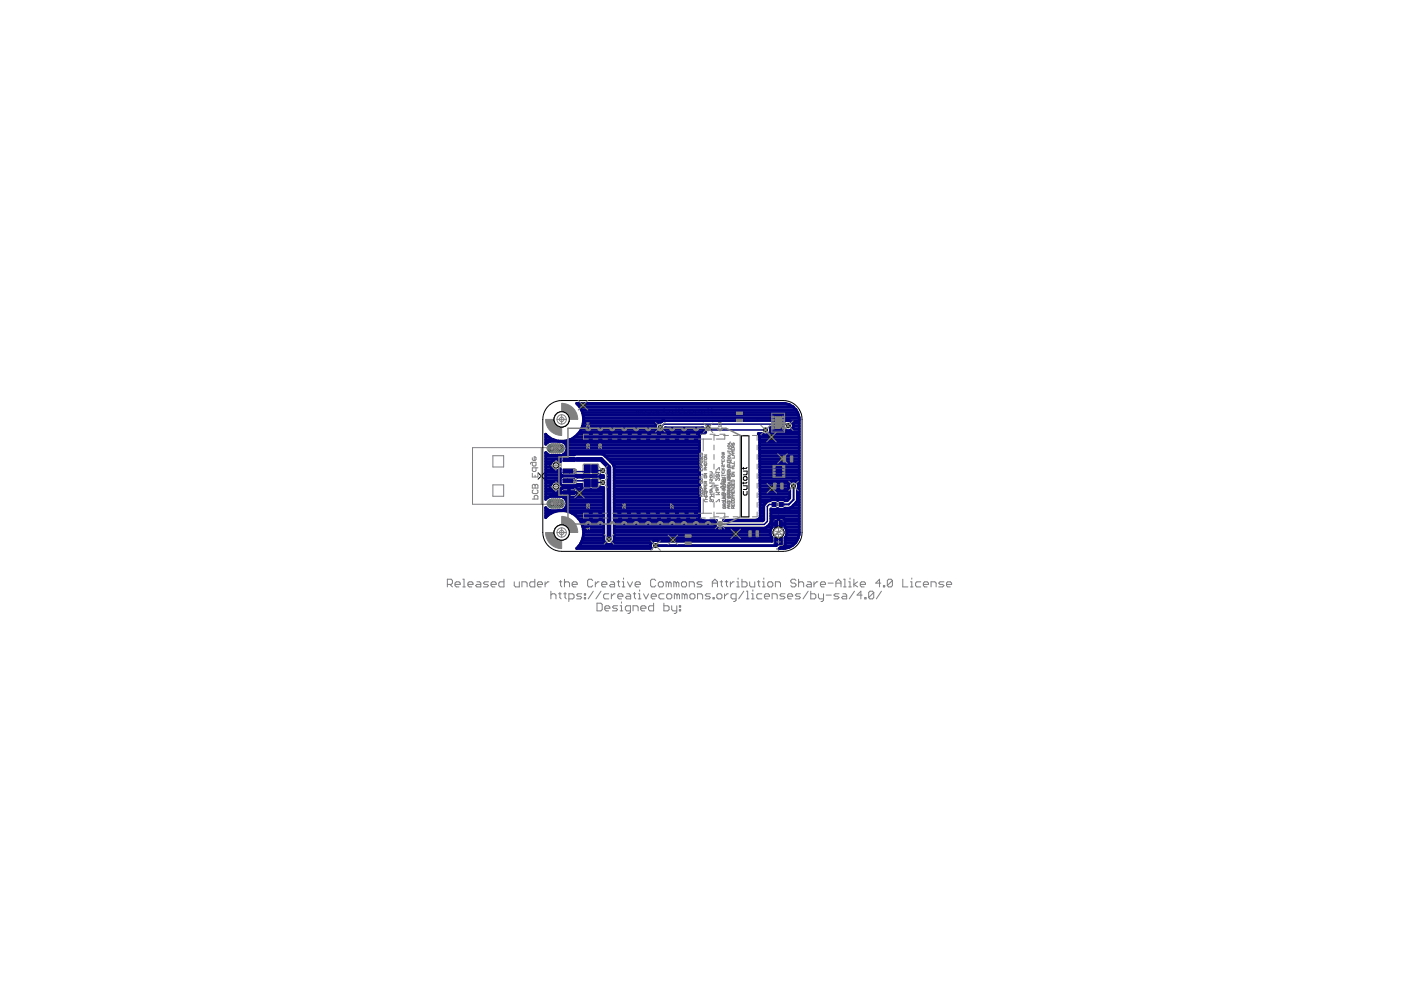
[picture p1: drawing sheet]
<svg xmlns="http://www.w3.org/2000/svg" width="297mm" height="210mm" viewBox="0 0 297 210" stroke-linecap="round" stroke-linejoin="round" font-family="sans-serif">
<path d="M125 99.4h.5M125.3 99.1v.6M114.1 100.2l1.3 1.4M115.4 100.2l-1.3 1.4M125 102.4h.5M125.3 102.2v.5M164.6 107h.5M164.8 112.9h.5M164.9 106.7v.5M165.1 112.6v.6" fill="none" stroke="#000" stroke-width=".21"/>
<g fill="none" stroke="#808080" stroke-width=".21">
<path d="M104.5 96.6h2.3v2.4h-2.3zM112.9 98v.6l.2 .2h.4l.1-.2v-.6h-.9l-.2 .4M112.9 97v.4l.2 .2h.4l.1-.2v-.4l-.3-.1v.7M113.6 99.2v.6l-.1 .2h-.4l-.2-.2v-.6h1.1M114.8 94.9v12M116 94.9h-15.8v12h15.8M119 96.9v8M123.7 98.4h3.1l.1 .2v1.7l-3.1 .1-.2-.3zM123.8 99.4h.5M126.3 99.4h.5M135.3 87l.4-.2v.8M135.3 87v.6"/>
<path d="M135.3 87l-.2-.2-.1 .2v.6M136.3 86.8h.4l.2 .2v.4l-.2 .2h-.4l-.2-.2v-.4zM137.3 86.8h.6l.2 .2v.4l-.2 .2h-.6M138.5 87.4h.1v.2h-.1zM139 86.8h.6l.2 .2-.8 .4 .2 .2h.6M140.2 86.8l.6 .4-.6 .4M140.8 86.4v1.2M141.2 86.8h.6l.2 .2v.4l-.2 .2h-.6M142.3 87.6h.4M142.6 86.2v.2M142.7 86.8h-.1v.8M143.1 86.8h.4"/>
<path d="M143.3 86.6v.8l-.2 .2M143.9 86.6l.2-.2h.4l.2 .4-.2 .2h-.4l-.2 .4 .2 .2h.4l.2-.2M145.1 86.8v1l.4 .2M145.9 86.8v.6l-.2 .2h-.6M146.2 87.6h.6l.2-.2v-.4l-.2-.2h-.6v1l.4 .2M147.4 87.6v-.6l.2-.2h.6v.8M148.6 87.6h.4M148.8 86.2v.2M149 86.8h-.2v.8M150.1 87l-.2-.2h-.3l-.2 .2v.6M150.1 86.4v1.2M150.5 86.4h.8"/>
<path d="M150.9 86.4v1.2M151.8 99.7l.6-.5h.1v.5M151.8 99.9v.5M153.1 96.8l.3-.1 .1 .3-.3 .2zM153.1 97.4l.1 .5 .3-.1v-.4M153.1 99.9l.1 .5 .3-.1v-.4M153.1 98.1l.1 .2zM153.1 99.7h.7M153.1 99.3l.2 .4 .2-.4M153.1 96.2h.3M153.1 95.9h.3l.1 .1-.1 .2M153.4 96.2l.1 .2h-.4"/>
<path d="M153.5 98.5v.4h-.2l-.1-.4-.1 .5M154.3 94.4l.4-.1 .1 .4-.3 .1zM154.3 95.5v.3M154.3 95.7l.5 .1M154.3 96l.5 .2v.3h-.5M154.3 99.5l.5 .2v.3h-.5M154.3 99l.6 .1M154.3 97.5h.8l-.3 .3 .3 .2h-.8M154.3 95l.6 .2M154.3 94h.5M154.5 96.8l.3 .1-.1 .4-.4-.1zM154.8 93.7l-.2 .3"/>
<path d="M154.8 95v.3M154.8 99v.3M155.1 95.7h.1M104.5 102.8h2.3v2.4h-2.3zM112.9 100.4v.7h1.1v-.7M112.9 105.8h1.1v-.6l-.2-.2h-.3l-.2 .2v.6M112.9 102.9l.2-.2 .4 .2 .3-.2 .2 .2v.6h-1.1zM113.1 103.9l-.2 .2v.4l.2 .1h.7l.2-.1v-.4l-.2-.2M113.5 100.8v.3M113.5 102.9v.6M123.7 101.5l3.1-.1 .1 .3v1.7h-3.2zM123.8 102.4h.5"/>
<path d="M126.3 102.4h.5M149.2 104.8l.2 .1zM149.2 104v.5M149.2 104.3h.8l-.3 .2M149.6 105.1v.5l.4-.3h-.8M150 105.9h-.5l-.3 .2 .3 .3h.5M150.5 105.5l.1 .1zM150.5 100l.5 .2v.3h-.5M150.5 103.1h.5M150.5 102.4l.5 .1M150.5 105.3h.8M150.5 102.3v.2"/>
<path d="M150.5 104.8h.8M150.5 103.8h.5M150.6 100.8l.4 .1-.1 .4-.4-.1zM150.8 104v.4l-.2 .1-.1-.1v-.4h.4l.1 .4M150.9 104.8v.5M151 101.5l-.1 .5-.1-.4h-.3v.4M151 102.8l-.2 .3M151 103.4l-.2 .4M151.1 105.9l.2 .1-.2 .4-.2-.1-.1-.4-.3 .1 .1 .4M151.3 102.4h.1M151.8 106.4l.6-.5h.1v.5M151.8 104.4h.7l-.2 .2 .2 .3h-.7"/>
<path d="M151.8 101.4v.5l.5-.5 .2 .1-.1 .4M151.8 102.9v.4l.5 .1M151.8 100.2h.7l-.2 .2M152 103.7v.3l-.1 .1-.1-.1v-.3h.3l.2 .3M152.3 102.9h-.6l-.2 .2M152.4 100.6l.1 .4-.6 .2M152.4 100.6l-.6 .2 .1 .4M152.4 100.6l-.5 .6M153.1 105.6h.7M153.1 103.9l.4 .1v.4h-.4M153.1 105.1l.4 .2-.1 .3M153.1 103.1l.1 .5 .3-.1v-.4h-.6l-.1 .3"/>
<path d="M153.1 101.2l.6 .1M153.1 100.8h.4v.1M153.1 106.1h.7M153.1 104.8h.4v.1M153.1 100.6v.3M153.1 102.4l.1 .5h.3M153.1 104.6v.3M153.5 101.2v.2M153.5 102.4h-.6l-.1 .2M153.7 101.6l.1 .2-.1 .4-.3-.2-.1-.4-.2 .2 .1 .4M153.8 100.8h.1M153.8 105.9v.5"/>
<path d="M153.8 104.8h.1M154.3 105.9v.5h.8v-.5M154.3 100.4l.2 .4 .3-.2v-.2l-.2-.1v.5M154.3 102.6l.4-.1 .1 .4-.3 .1zM154.3 103.9v.2M154.3 105.1l.5 .2v.3h-.5M154.3 101.8l.5 .1v.4h-.5M154.3 104h.5v.1M154.3 103.6h.5M154.3 101.3h.4M154.3 101h.4l.1 .2-.1 .1M154.7 106.1v.3"/>
<path d="M154.7 101.3l.1 .2h-.5M154.8 103.3l-.2 .3M154.8 104.4l-.5 .2 .5 .3M155.1 104h.1M164 111.9v-1.8h2.1v1.8M164 113.9v1.8h2.1v-1.8M164.6 111.5h1M164.6 111.7h1M164.6 111.6h1M164.6 111.5h.3M164.6 111.4h.3M164.6 111.3h.2"/>
<path d="M164.6 114.3h1M164.6 114.4h.2M164.6 114.2h1M164.6 114.1h1M164.6 114h1M164.8 111.3l.1 .1M164.8 111.3h-.2v.5h1v-.5l-.3 .1M164.8 114.4v.1M164.9 111.4l.1 .1M164.9 114.4h-.1M164.9 114.4h-.3M164.9 114.3h-.3"/>
<path d="M165 114.3l-.1 .1M165 106.7l.1 .4zM165 114.3h.1M165.1 109.6v.1M165.1 114.3l.1 .1M165.2 114.3h.4M165.2 111.5h.1M165.2 111.5h.4M165.2 114.4h.1M165.2 111.4h.4M165.2 114.4h.4M165.3 114.4l.3 .1v-.5h-1v.5h.2"/>
<path d="M165.3 111.4l-.1 .1M165.3 111.4h.3M165.3 114.4h.3M166.2 106.6v.7"/>
</g>
<g fill="#808080" stroke="#808080" stroke-width=".21">
<path d="M164.3 112.2h1.5v1.4h-1.5z"/>
<path d="M119.4 101.5h2.5v.8h-2.5z"/>
<path d="M119.4 99.5h2.5v.8h-2.5z"/>
<path d="M119.4 104.1h2.5v.8h-2.5z"/>
<path d="M119.4 97h2.5v.8h-2.5z"/>
<path d="M164.3 114h1.6v1.4h-1.6z"/>
<path d="M164.3 110.4h1.6v1.4h-1.6z"/>
<path d="M165.2 106.6h.8v.8h-.8z"/>
<path d="M163.7 106.6h.8v.8h-.8z"/>
<path d="M125.5 101.6h1.1v1.6h-1.1z"/>
<path d="M123.9 101.6h1.2v1.6h-1.2z"/>
<path d="M125.5 98.6h1.1v1.6h-1.1z"/>
<path d="M123.9 98.6h1.2v1.6h-1.2z"/>
<path d="M119.3 101.5h2.6v.9h-2.6z"/>
<path d="M119.3 99.4h2.6v.9h-2.6z"/>
<path d="M119.3 104h2.6v.9h-2.6z"/>
<path d="M116.2 106.2l.6-.4h2a.95 .95 0 0 1 .9 1 .95 .95 0 0 1-.9 .9h-2a.95 .95 0 0 1-.6-1.5z"/>
<path d="M116.2 94.5l.6-.4h2a.95 .95 0 0 1 .9 1 .95 .95 0 0 1-.9 .9h-2a.95 .95 0 0 1-.6-1.5z"/>
<path d="M119.3 97h2.6v.9h-2.6z"/>
<path d="M164.2 113.9h1.7v1.6h-1.7z"/>
<path d="M164.2 110.3h1.7v1.6h-1.7z"/>
<path d="M165.2 106.5h.9v.9h-.9z"/>
<path d="M163.7 106.5h.9v.9h-.9z"/>
<path d="M125.4 101.6h1.3v1.7h-1.3z"/>
<path d="M123.9 101.6h1.3v1.7h-1.3z"/>
<path d="M125.2 101.5h.2v1.8h-.2z"/>
<path d="M125.4 98.6h1.3v1.6h-1.3z"/>
<path d="M123.9 98.6h1.3v1.6h-1.3z"/>
<path d="M125.2 98.5h.2v1.8h-.2z"/>
</g>
<g fill="#808080" stroke="#808080" stroke-width=".21">
<path d="M125.5 101.7a.76 .76 0 0 1 .8 .7 .76 .76 0 0 1-.8 .8z" fill-rule="evenodd"/>
<path d="M124.5 101.9l.5-.2v1.5a.76 .76 0 0 1-.7-.5 .76 .76 0 0 1 .2-.8z" fill-rule="evenodd"/>
<path d="M125.5 98.6a.75 .75 0 0 1 .8 .8 .75 .75 0 0 1-.8 .7z" fill-rule="evenodd"/>
<path d="M124.5 98.8l.5-.2v1.5a.76 .76 0 0 1-.7-.4 .76 .76 0 0 1 .2-.9z" fill-rule="evenodd"/>
<circle cx="117.9" cy="103.2" r=".59"/>
<circle cx="117.9" cy="98.7" r=".59"/>
<circle cx="118.2" cy="95.1" r=".44"/>
<circle cx="118.6" cy="95.1" r=".44"/>
<circle cx="117.4" cy="95.1" r=".44"/>
<circle cx="117" cy="95.1" r=".44"/>
<circle cx="118.2" cy="106.8" r=".44"/>
<circle cx="118.6" cy="106.8" r=".44"/>
<circle cx="117.4" cy="106.8" r=".44"/>
<circle cx="117" cy="106.8" r=".44"/>
<circle cx="119.1" cy="112.9" r="1.65"/>
<circle cx="119.1" cy="88.9" r="1.65"/>
<circle cx="165.1" cy="112.9" r="1.21"/>
</g>
<path d="M164.7 116.4h.8M165.1 109.1v.6M165.1 116.1v.6" fill="none" stroke="#808080" stroke-width=".25"/>
<g fill="#000080" stroke="#000080" stroke-width=".21">
<path d="M119.4 101.5h2.5v.8h-2.5z"/>
<path d="M119.4 99.5h2.5v.8h-2.5z"/>
<path d="M119.4 104.1h2.5v.8h-2.5z"/>
<path d="M119.4 97h2.5v.8h-2.5z"/>
<path d="M164.3 114h1.6v1.4h-1.6z"/>
<path d="M164.3 110.4h1.6v1.4h-1.6z"/>
<path d="M165.2 106.6h.8v.8h-.8z"/>
<path d="M163.7 106.6h.8v.8h-.8z"/>
<path d="M125.5 101.6h1.1v1.6h-1.1z"/>
<path d="M123.9 101.6h1.2v1.6h-1.2z"/>
<path d="M125.5 98.6h1.1v1.6h-1.1z"/>
<path d="M123.9 98.6h1.2v1.6h-1.2z"/>
</g>
<g fill="none" stroke="#000080" stroke-width=".61">
<path d="M115.7 92.1v2.1l.4-.4 .5-.2 3.1-.1 1.3-.3M115.7 92.1l.3 .4M115.7 99.6h1.5M115.7 99h1.1M115.7 98.4h1M115.7 97.9h1.4M115.7 97.3h3.1M115.7 96.7h3.2M115.7 96.1h.1M115.7 93.8h.4M115.7 93.2h1.6M115.7 92.6h.6"/>
<path d="M115.7 92.1h.1M116 92.5h.1M116 92.5l1.1 .7M116.7 98.4a1.16 1.16 0 0 1 .9-.9 1.16 1.16 0 0 1 1.2 .4v-1l.2-.3h-2.4l-.5-.3-.4-.4v10l.4-.4 .5-.2h2.4l-.2-.4 .1-1.1M116.7 98.4a1.16 1.16 0 0 0 .7 1.3 1.16 1.16 0 0 0 1.4-.3v1l.5 .5M117.1 93.2h.1M117.1 93.2l1.3 .3M118.6 99.6h.2M118.7 97.9h.1M119 93.6a1.5 1.5 0 0 1 1.2 1.3 1.5 1.5 0 0 1-.8 1.5l8.2-.1 .5 .2 1.9 1.9M119.5 93.8h28.8M119.8 96.1h28.5"/>
<path d="M120 94.4h28.3M120.1 95.5h28.2M120.2 95h28.1M120.6 97.4h1.7M120.8 93.2h27.5M121 93.2h.1M121.8 92.6h26.5M122.1 92.5h.1M122.1 92.5l-1.1 .7M122.4 85.7h44.7M122.5 92.1h25.9M122.9 86.3h45.3"/>
<path d="M123 91.5h16.4M123 91.4l-.9 1.1M123 86.4h.1M123 91.4v.1M123 86.4l.6 1.2M123 86.4l-.7-.9h43.8a3.4 3.4 0 0 1 2.7 1.4M123.2 86.9h45.6M123.3 90.9h15.7M123.5 87.5h45.6M123.5 90.3h15.4M123.6 90.2l-.6 1.2M123.6 87.6h.1"/>
<path d="M123.6 90.2v.1M123.6 87.6l.2 1.3-.2 1.3M123.6 89.8h15.7M123.6 88h45.7M123.7 88.6h45.7M123.7 89.2h45.8M128.3 96.7h20M128.9 97.3h19.4M129.4 97.9h18.9M130 98.4h18.3M130 98.4l.2 .5M130 98.4l.1 .1"/>
<path d="M130.2 98.9v15.6a1.13 1.13 0 0 1-1.1 .9 1.13 1.13 0 0 1-1.1-.9v-11.1l-.7-.2-.2 .4-.3 .2h-3l-.4-.2-.1-.9h-.9l-.4 .3h-2.7l-.3-.2v.6l-.1 .4M130.2 98.9h.1M130.2 99.6h18.1M130.2 99h18.1M139.4 91.5l.4 .2 .8-.2M140.5 91.5h8.9M140.6 89.2l-.5 .3a1.08 1.08 0 0 0-1.1 .7 1.08 1.08 0 0 0 .4 1.3M141 90.9h8.1M148.3 92.2h.1M148.3 92.2v.3M148.3 92.5h.1M148.3 92.5v17.1"/>
<path d="M148.4 92h.1M148.4 92l-.1 .2M148.6 91.8h.1M148.6 91.8l-.2 .2M148.9 91.7h.1M148.9 91.7l-.3 .1M149.1 90.9v-.2h-8l-.5 .8M149.1 90.9l.1 .4 .4 .4h-.7M149.2 91.7h.1M160.9 92.1l.1 .2M160.9 92.1l-.1-.2 .9 .2M160.9 92.1h.1"/>
<path d="M160.9 92.1h.8M161 92.3l.2 17.1M161 92.3l.1 .1M161 93.2h8.5M161 92.6h8.5M161.1 95.5h8.4M161.1 95h8.4M161.1 94.4h8.4M161.1 93.8h8.4M161.1 97.9h8.4M161.1 97.3h8.4M161.1 96.7h8.4"/>
<path d="M161.1 96.1h8.4M161.1 99.6h8.4M161.1 99h8.4M161.1 98.4h8.4M162.9 92.1h6.6M163.3 91.5h6.2M163.4 90.9h2.9M166.6 89.2h.1M167 89.2a1.08 1.08 0 0 1 1.2 .7 1.08 1.08 0 0 1-.7 1.3 1.08 1.08 0 0 1-1.3-.5h-2.9a1.06 1.06 0 0 1-.3 1.3 1.06 1.06 0 0 1-1.3 .1M167 89.2h.1M168 90.9h1.5M168.1 89.8h1.4"/>
<path d="M168.2 90.3h1.3M168.8 86.9l.4 .7 .3 1.3v24a3.5 3.5 0 0 1-4.2 3.4l.2-.2h.5l.4-.3 .1-1.8a1.7 1.7 0 0 0-.1-2.2v-.6M115.7 107.7v2l.3-.3M115.7 107.7l.4 .3 .5 .3h3.1l1.3 .3M115.7 108.8h1.2M115.7 108.2h.9M115.7 107.7h.1M115.7 105.3h.7M115.7 104.8h3.1M115.7 104.2h1.7M115.7 103.6h1.1M115.7 103h1"/>
<path d="M115.7 102.5h1.2M115.7 101.9h3.1M115.7 101.3h3.1M115.7 100.7h3.3M115.7 100.2h3.1M116 109.4h-.3M118.4 108.3l-1.3 .3-1.1 .8M118.4 104.2h.4M118.8 104.5h3.6M119 103.6h.1M119 103.6h3.2M119 103.6l-.1 .2"/>
<path d="M119 108.2h9M119 103h4.3M119.3 100.9l-.5 .5v1a1.18 1.18 0 0 0-1.8 0 1.18 1.18 0 0 0 .2 1.7 1.18 1.18 0 0 0 1.7-.3M119.3 100.9h2.7M119.9 107.7h8.1M120 105.9h8M120.2 107.1h7.8M120.2 106.5a1.55 1.55 0 0 1-1.2 1.8M120.2 106.5h7.8M120.6 103.5v1.9M120.6 105.3h.1M120.6 104.8h.1"/>
<path d="M120.6 104.2h.1M120.6 103.6h.1M121 108.6l1.1 .8M121 108.6h.1M121.3 108.8h6.7M122 100.9l.3-.1h4.5l.3-.2 .5 .2h.4v.4l-.8 .2-.1-.1M122 100.9l.4 .3 4.4-.2 .3 .3M122.1 109.4l.9 1M122.1 109.4h.1M122.2 109.4h5.8M122.2 105.3h5.8M122.2 103.6l.2 .4v.9l-.3 .5h-2.7l.6 .5 .2 .6"/>
<path d="M122.2 103.6h1.3M122.4 104.8h5.6M122.4 104.2h5.6M122.7 110h5.3M122.7 115.7h15.2M123 110.4h.1M123 115.4h.1M123 115.4l-.7 .9h15.8M123 110.4l.6 1.2M123.1 110.6h4.9M123.1 115.2h5.3M123.4 111.1h4.6"/>
<path d="M123.4 114.6h4.6M123.6 111.6h.1M123.6 114.2h.1M123.6 114.2l-.6 1.2M123.6 111.6l.2 1.3-.2 1.3M123.6 111.7h4.4M123.6 114h4.4M123.7 112.3h4.3M123.7 113.4h4.3M123.7 112.9h4.3M126.9 100.7h.4M127.1 103.6h.9"/>
<path d="M127.2 101.3h.2M129.8 115.2h8.3M130.2 114.6h33.5M130.2 105.9h18.1M130.2 106.5h18.1M130.2 105.3h18.1M130.2 104.8h18.1M130.2 104.2h18.1M130.2 103.6h18.1M130.2 103h18.1M130.2 102.5h18.1M130.2 101.9h18.1"/>
<path d="M130.2 101.3h18.1M130.2 100.7h18.1M130.2 100.2h18.1M130.2 111.1h21.4M130.2 114h33.5M130.2 113.4h33.2M130.2 112.9h33.1M130.2 112.3h33.2M130.2 111.7h21.6M130.2 110.6h21.5M130.2 110h18.2M130.2 109.4h18.1"/>
<path d="M130.2 108.8h18.1M130.2 108.2h18.1M130.2 107.7h18.1M130.2 107.1h18.1M138.8 114.6a1.09 1.09 0 0 0-.7 1.7M148.3 109.6v.3M148.3 109.6h.1M148.3 109.9h.1M148.3 109.9l.1 .1M148.4 110l.3 .3M148.7 110.3h.1M148.7 110.3l.2 .1"/>
<path d="M148.9 110.4h.3M148.9 110.4h.1M149.2 110.4h.1M160.3 110.3h.1M160.6 110.3h.1M160.9 110.2l-.3 .1M160.9 110.2h.1M161.1 110h.8M161.1 110l-.2 .2M161.1 110h.1M161.1 100.2h8.4M161.1 102.5h6.2"/>
<path d="M161.1 101.9h8.4M161.1 101.3h8.4M161.1 100.7h8.4M161.1 104.8h6.3M161.1 104.2h6.3M161.1 103.6h6.2M161.1 103h6.1M161.2 105.9h5.9M161.2 107.1h.8M161.2 106.5h1.3M161.2 105.3h6.2M161.2 109.4l-.1 .6"/>
<path d="M161.2 109.4h.1M161.2 109.4h.7M161.2 108.8h.7M161.2 108.2h.7M161.2 107.7h.7M162.6 111.7h1.1M163.2 111.1h1.8v-1.3l-1.1 .1-.2 .4v.7h2.7v-.8l-.5-.4h-.8v1.3h4.4M163.4 110.6h.3M163.4 110h.5M163.4 109.4h6.1M163.4 108.8h6.1M163.4 108.2h6.1"/>
<path d="M163.6 105.9l-.4 .3a1.3 1.3 0 0 0-1.3 1v3l-.2 .2-8.3-.1h7.2M163.7 111.2v.6a1.66 1.66 0 0 0 0 2.2v.8h-24.1l-.4-.2M164.6 105.9l.3 .1M164.7 111.1l-.1 .1M164.9 107.9h-1.5v2.8l-.1 .3-1.1 1h-8.9a1.07 1.07 0 0 1-1.5-.2 1.07 1.07 0 0 1 .1-1.4h-2.7M164.9 106v.1M164.9 107.9h.1M165 110.6h.1M165 110h.1M165.1 114.7l.3 .2-.8 .8h-25.6M165.1 105.9l-.2 .1M165.4 111.1l.1 .1"/>
<path d="M166.3 110h3.2M166.4 115.7h1.5M166.4 111.7h3.1M166.4 110.6h3.1M166.5 114.6h2.5M166.5 115.2h2.1M166.5 114h2.7M166.7 112.3h2.8M166.8 113.4h2.6M166.8 112.9h2.7M167.3 102.4a1.08 1.08 0 0 1 1.8 0M167.3 102.4a1.1 1.1 0 0 0 .1 1.3v1.9l-.5 .6h-.4l-.4-.3"/>
<path d="M167.6 107.7h1.9M168.3 107.1h1.2M168.3 103v.1M168.8 106.5h.7M169.1 105.9h.4M169.1 105.3h.4M169.1 104.8h.4M169.1 104.2h.4M169.1 102.4a1.02 1.02 0 0 1 0 1.3v2.4l-1.4 1.5-1.2 .2-.4 .2-1.2-.1M169.2 103.6h.3M169.2 102.5h.3M169.3 103h.2"/>
</g>
<path d="M168.3 103v2.9l-1.1 1.1h-1.6" fill="none" stroke="#000080" stroke-width=".42"/>
<path d="M124.5 99.4l-.4 .6-3.5-.1M126 99.4l.1 .4h1.7M150.1 90.7v.2l.8 .3h11.4M167.1 90.3l-.3-.4h-26l-.8 .7M120.6 102.1v-.2h3.4l.5 .5M127.8 102.3l-1.8 .1M164.1 107h-1l-.4 .4v3.2l-.6 .6-9.4-.1" fill="none" stroke="#000080" stroke-width=".32"/>
<path d="M122.2 97.4h5.2l1.7 1.7v15.2" fill="none" stroke="#000080" stroke-width="1"/>
<path d="M116.9 106.8h1.8" fill="none" stroke="#008000" stroke-width="1.8"/>
<circle cx="117.8" cy="106.8" r=".4" fill="#fff" stroke="#000" stroke-width=".21"/>
<path d="M116.9 95.1h1.8" fill="none" stroke="#008000" stroke-width="1.8"/>
<circle cx="117.8" cy="95.1" r=".4" fill="#fff" stroke="#000" stroke-width=".21"/>
<circle cx="122.9" cy="104.6" r=".44" fill="#008000" stroke="#008000" stroke-width=".21"/>
<circle cx="122.9" cy="104.6" r=".3" fill="#fff" stroke="#000" stroke-width=".21"/>
<circle cx="163.6" cy="103.5" r=".44" fill="#008000" stroke="#008000" stroke-width=".21"/>
<circle cx="163.6" cy="103.5" r=".3" fill="#fff" stroke="#000" stroke-width=".21"/>
<circle cx="165.9" cy="97.2" r=".44" fill="#008000" stroke="#008000" stroke-width=".21"/>
<circle cx="165.9" cy="97.2" r=".3" fill="#fff" stroke="#000" stroke-width=".21"/>
<circle cx="156" cy="113.2" r=".44" fill="#008000" stroke="#008000" stroke-width=".21"/>
<circle cx="156" cy="113.2" r=".3" fill="#fff" stroke="#000" stroke-width=".21"/>
<circle cx="163.6" cy="92.7" r=".44" fill="#008000" stroke="#008000" stroke-width=".21"/>
<circle cx="163.6" cy="92.7" r=".3" fill="#fff" stroke="#000" stroke-width=".21"/>
<circle cx="142.7" cy="114.5" r=".44" fill="#008000" stroke="#008000" stroke-width=".21"/>
<circle cx="142.7" cy="114.5" r=".3" fill="#fff" stroke="#000" stroke-width=".21"/>
<circle cx="123.6" cy="85.9" r=".44" fill="#008000" stroke="#008000" stroke-width=".21"/>
<circle cx="123.6" cy="85.9" r=".3" fill="#fff" stroke="#000" stroke-width=".21"/>
<circle cx="168.3" cy="103" r=".44" fill="#008000" stroke="#008000" stroke-width=".21"/>
<circle cx="168.3" cy="103" r=".3" fill="#fff" stroke="#000" stroke-width=".21"/>
<circle cx="162.3" cy="91.2" r=".44" fill="#008000" stroke="#008000" stroke-width=".21"/>
<circle cx="162.3" cy="91.2" r=".3" fill="#fff" stroke="#000" stroke-width=".21"/>
<circle cx="150.1" cy="90.7" r=".44" fill="#008000" stroke="#008000" stroke-width=".21"/>
<circle cx="150.1" cy="90.7" r=".3" fill="#fff" stroke="#000" stroke-width=".21"/>
<circle cx="129.1" cy="114.3" r=".44" fill="#008000" stroke="#008000" stroke-width=".21"/>
<circle cx="129.1" cy="114.3" r=".3" fill="#fff" stroke="#000" stroke-width=".21"/>
<circle cx="139" cy="115.7" r=".44" fill="#008000" stroke="#008000" stroke-width=".21"/>
<circle cx="139" cy="115.7" r=".3" fill="#fff" stroke="#000" stroke-width=".21"/>
<circle cx="152.7" cy="111.1" r=".44" fill="#008000" stroke="#008000" stroke-width=".21"/>
<circle cx="152.7" cy="111.1" r=".3" fill="#fff" stroke="#000" stroke-width=".21"/>
<circle cx="140" cy="90.6" r=".44" fill="#008000" stroke="#008000" stroke-width=".21"/>
<circle cx="140" cy="90.6" r=".3" fill="#fff" stroke="#000" stroke-width=".21"/>
<circle cx="167.1" cy="90.3" r=".44" fill="#008000" stroke="#008000" stroke-width=".21"/>
<circle cx="167.1" cy="90.3" r=".3" fill="#fff" stroke="#000" stroke-width=".21"/>
<circle cx="127.8" cy="102.3" r=".44" fill="#008000" stroke="#008000" stroke-width=".21"/>
<circle cx="127.8" cy="102.3" r=".3" fill="#fff" stroke="#000" stroke-width=".21"/>
<circle cx="127.8" cy="99.8" r=".44" fill="#008000" stroke="#008000" stroke-width=".21"/>
<circle cx="127.8" cy="99.8" r=".3" fill="#fff" stroke="#000" stroke-width=".21"/>
<g fill="#808080" stroke="#808080" stroke-width=".21">
<path d="M167.6 96.7h.5v1.2h-.5z"/>
<path d="M166.1 96.7h.5v1.2h-.5z"/>
<path d="M156.1 87.4h1.3v.5h-1.3z"/>
<path d="M156.1 88.9h1.3v.5h-1.3z"/>
<path d="M163.6 89.5h.5v.3h-.5z"/>
<path d="M163.6 90.1h.5v.3h-.5z"/>
<path d="M163.6 90.7h.5v.3h-.5z"/>
<path d="M163.6 88.9h.5v.3h-.5z"/>
<path d="M163.6 88.3h.5v.3h-.5z"/>
<path d="M165.8 89.5h.5v.3h-.5z"/>
<path d="M165.8 88.9h.5v.3h-.5z"/>
<path d="M165.8 88.3h.5v.3h-.5z"/>
<path d="M165.8 90.1h.5v.3h-.5z"/>
<path d="M165.8 90.7h.5v.3h-.5z"/>
<path d="M164 100.7h.3v.4h-.3z"/>
<path d="M164 100.1h.3v.3h-.3z"/>
<path d="M164 99.4h.3v.4h-.3z"/>
<path d="M164 98.8h.3v.3h-.3z"/>
<path d="M165.9 100.7h.4v.4h-.4z"/>
<path d="M165.9 100.1h.4v.3h-.4z"/>
<path d="M165.9 99.4h.4v.4h-.4z"/>
<path d="M165.9 98.8h.4v.3h-.4z"/>
<path d="M145.3 113.4h1.2v.5h-1.2z"/>
<path d="M145.3 114.9h1.2v.5h-1.2z"/>
<path d="M158.8 112.5h.5v1.3h-.5z"/>
<path d="M160.3 112.5h.5v1.3h-.5z"/>
<path d="M165.5 102.4h.5v1.3h-.5z"/>
<path d="M164 102.4h.5v1.3h-.5z"/>
</g>
<g fill="#808080" stroke="#808080" stroke-width=".21">
<path d="M115.7 112.9h2.5l.2 .7 .7 .2v2.5a3.4 3.4 0 0 1-3.4-3.4z" fill-rule="evenodd"/>
<path d="M119.1 109.5a3.4 3.4 0 0 1 3.4 3.4h-2.5l-.3-.6-.6-.3z" fill-rule="evenodd"/>
<path d="M118.3 112.3a.99 .99 0 0 1 1.6 0 .99 .99 0 0 1-.5 1.5 .99 .99 0 0 1-1.3-.9h.5a.53 .53 0 0 1 .7-.5 .53 .53 0 0 1 .1 .9 .53 .53 0 0 1-.8-.2v-.2h-.5z" fill-rule="evenodd"/>
<path d="M115.7 88.9h2.5l.2 .7 .7 .2v2.5a3.4 3.4 0 0 1-3.4-3.4z" fill-rule="evenodd"/>
<path d="M119.1 85.5a3.4 3.4 0 0 1 3.4 3.4h-2.5l-.3-.6-.6-.3z" fill-rule="evenodd"/>
<path d="M118.3 88.3a.99 .99 0 0 1 1.6 .1 .99 .99 0 0 1-.5 1.5 .99 .99 0 0 1-1.3-1h.5a.53 .53 0 0 1 .7-.4 .53 .53 0 0 1 .1 .8 .53 .53 0 0 1-.8-.2v-.2h-.5z" fill-rule="evenodd"/>
<path d="M124.4 110.7l.5-.1 .4 .5h-.3l-.3-.2-.2 .2h-.3z" fill-rule="evenodd"/>
<path d="M126.9 110.7l.6-.1 .3 .5h-.3l-.2-.2-.3 .2h-.3z" fill-rule="evenodd"/>
<path d="M129.5 110.7l.5-.1 .3 .2v.3h-.3l-.2-.2-.2 .2h-.3z" fill-rule="evenodd"/>
<path d="M132 110.7l.5-.1 .3 .2 .1 .3h-.3l-.2-.2-.3 .2h-.3z" fill-rule="evenodd"/>
<path d="M134.4 110.8a.55 .55 0 0 1 .6-.2 .55 .55 0 0 1 .4 .5h-.3l-.2-.2-.2 .2h-.4z" fill-rule="evenodd"/>
<path d="M136.9 110.8a.55 .55 0 0 1 .7-.2 .55 .55 0 0 1 .4 .5h-.4l-.2-.2-.2 .2h-.3z" fill-rule="evenodd"/>
<path d="M139.5 110.8a.55 .55 0 0 1 .6-.2 .55 .55 0 0 1 .4 .5h-.3l-.2-.2-.3 .2h-.3z" fill-rule="evenodd"/>
<path d="M142 110.8a.55 .55 0 0 1 .6-.2 .55 .55 0 0 1 .4 .5h-.3l-.2-.2-.2 .2h-.3z" fill-rule="evenodd"/>
<path d="M144.6 110.8a.55 .55 0 0 1 .6-.2 .55 .55 0 0 1 .4 .5h-.3l-.3-.2-.2 .2h-.3z" fill-rule="evenodd"/>
<path d="M147.1 110.8a.55 .55 0 0 1 .6-.2 .55 .55 0 0 1 .4 .5h-.3l-.2-.2-.2 .2h-.4z" fill-rule="evenodd"/>
<path d="M149.6 110.8a.55 .55 0 0 1 .7-.2 .55 .55 0 0 1 .4 .5h-.4l-.2-.2-.2 .2h-.3z" fill-rule="evenodd"/>
<path d="M152.2 110.8a.53 .53 0 0 1 .6-.2 .53 .53 0 0 1 .4 .5h-.3l-.2-.2-.3 .2h-.3z" fill-rule="evenodd"/>
<path d="M124.2 90.8h.3l.2 .2 .3-.2h.3a.53 .53 0 0 1-.6 .5 .53 .53 0 0 1-.5-.5z" fill-rule="evenodd"/>
<path d="M126.7 90.8h.3l.3 .2 .2-.2h.3a.53 .53 0 0 1-.5 .5 .53 .53 0 0 1-.6-.5z" fill-rule="evenodd"/>
<path d="M129.3 90.8h.3l.2 .2 .2-.2h.3a.53 .53 0 0 1-.5 .5 .53 .53 0 0 1-.5-.5z" fill-rule="evenodd"/>
<path d="M131.8 90.8h.3l.3 .2 .2-.2h.3a.54 .54 0 0 1-.6 .5 .54 .54 0 0 1-.5-.5z" fill-rule="evenodd"/>
<path d="M134.3 90.8h.4l.2 .2 .2-.2h.3a.54 .54 0 0 1-.5 .5 .54 .54 0 0 1-.6-.5z" fill-rule="evenodd"/>
<path d="M136.9 90.8h.3l.2 .2 .2-.2h.4a.54 .54 0 0 1-.6 .5 .54 .54 0 0 1-.5-.5z" fill-rule="evenodd"/>
<path d="M139.4 90.8h.3l.3 .2 .2-.2h.3a.54 .54 0 0 1-.5 .5 .54 .54 0 0 1-.6-.5z" fill-rule="evenodd"/>
<path d="M142 90.8h.3l.2 .2 .2-.2h.3a.54 .54 0 0 1-.5 .5 .54 .54 0 0 1-.5-.5z" fill-rule="evenodd"/>
<path d="M144.5 90.8h.3l.2 .2 .3-.2h.3a.54 .54 0 0 1-.6 .5 .54 .54 0 0 1-.5-.5z" fill-rule="evenodd"/>
<path d="M147 90.8h.4l.2 .2 .2-.2h.3a.54 .54 0 0 1-.5 .5 .54 .54 0 0 1-.6-.5z" fill-rule="evenodd"/>
<path d="M149.6 90.8h.3l.2 .2 .2-.2h.4a.54 .54 0 0 1-.6 .5 .54 .54 0 0 1-.5-.5z" fill-rule="evenodd"/>
<path d="M152.1 90.8h.3l.3 .2 .2-.2h.3a.53 .53 0 0 1-.5 .5 .53 .53 0 0 1-.6-.5z" fill-rule="evenodd"/>
</g>
<g fill="none" stroke="#808080" stroke-width=".21">
<path d="M121.7 99.5l-.1 .3 .5 .1M121.7 99.5l.5 .1-.1 .3M121.7 99.5l.4 .4M124.7 89.6v.4l-.3-.3h.6M124.7 94.1v.3h-.3l.1-.3h.4v.4M124.8 92.1h-1.1v1h1.1M125 90.1v.4l-.4-.4-.2 .1 .1 .3M125 94.7v.4l-.4-.4-.2 .1 .1 .3M125.8 93.1h1M125.8 92.1h1.1M127.2 94.3h.3l-.1 .2-.2-.1M127.2 94.3h-.3l.1 .2 .2-.1"/>
<path d="M127.2 94.3v.1M127.5 94.7v.4l-.4-.4-.2 .1 .1 .3M127.8 93.1h1M127.8 92.1h1.1M129.8 93.1h1M129.9 92.1h1.1M131.8 93.1h1.1M132 92.1h1M133.9 93.1h1M134 92.1h1.1M135.9 93.1h1M136.1 92.1h1.1"/>
<path d="M137.9 93.1h1.1M138.2 92.1h1M140 93.1h1M140.2 92.1h1.1M142 93.1h1M142.3 92.1h1.1M144 93.1h1.1M144.4 92.1h1M146 93.1h1.1M146.4 92.1h1.1M148.1 93.1h2.8M148.4 97.9l.4-.1 .1 .2-.4 .1z"/>
<path d="M148.4 96.6v.4h.5v-.4M148.4 99.4v.4h.5v-.4M148.4 98.9l.5 .4M148.5 97.2l-.1 .3 .1 .1 .3-.4v.4M148.5 96.1h.3l.1 .4h-.5zM148.5 92.1h1M148.7 96.8v.2M148.7 99.6v.2M148.7 98.7v-.3l-.2-.1-.1 .4h.5M148.9 98.9l-.5 .4M149.1 93.1v2.5M149.3 98.7h.5"/>
<path d="M149.3 97.8h.5M149.3 96.5h.5l-.5 .3h.5M149.3 97.6v.4M149.3 99.1h.5M149.4 98.1h.4v.3l-.4 .1zM149.4 97h.4v.3l-.4 .1zM149.6 98.7v.4M149.6 99.6v-.3l-.3 .1v.2h.5M150.5 92.1h1.1M151.4 94.4v1M151.4 96.4v1M151.4 98.4v1"/>
<path d="M152.4 92.3h-1v1M152.6 89.7h-.3l.1 .3M152.6 89.7h.3l-.1 .3M152.6 89.7v.1M152.6 92.1h1.1v1h-1.8M152.9 90.3h-.6l.2 .2M152.9 90.1v.4M153.4 92.3h1.1M154.2 98.1h.6l-.1 .3h-.5M154.2 98.7l.5-.1 .1 .3-.5 .1zM154.2 97.5v.4M154.2 97.7h.6"/>
<path d="M155.1 95.6l.3 .2M155.1 95.1v.3h.6v-.3M155.2 93.9v.4l.3-.4 .2 .1-.1 .3M155.4 95.2v.2M155.4 96.2v.4M155.4 99v.4M155.4 95.8l-.3 .2M155.4 95.8h.3M155.4 92.3h1.1M155.5 94.9v-.3l-.3-.1-.1 .4h.6M155.7 99h-.4l-.2 .2 .2 .2h.4M155.7 96.8v.3h-.6"/>
<path d="M155.7 97.9v.4h-.6M155.7 98.4v.4h-.6M155.7 96.2h-.4l-.2 .2 .2 .2h.4M155.7 94.5l-.2 .2M157.5 92.3h1M159.5 92.3h1v1M160.5 94.4v1M160.5 96.4v1M160.5 98.4v1M163.6 87.6h2.7v4h-2.7zM163.9 98.7h2.5v2.5h-2.5zM164.4 90.5h1.2"/>
<path d="M164.4 90.4h1.2M164.4 90.3h1.2M164.4 90.2h1.2M164.4 90.1h1.2M164.4 90h1.2M164.4 89.9h1.2M164.4 89.8h1.2M164.4 89.7h1.2M164.4 89.6h1.2M164.4 89.5h1.2M164.4 89.4h1.2M164.4 89.3h1.2"/>
<path d="M164.4 89.2h1.2M164.4 89.1h1.2M164.4 89h1.2M164.4 88.9h1.2M164.4 88.8h1.2M164.4 88.7h1.2M164.4 88.6h1.2M164.4 88.5h1.2M165.4 90.7l-1 .1M165.4 90.7h-1M165.5 90.6l-1.1 .1M165.5 90.6h-1.1"/>
<path d="M165.6 90.5l-1.2 .1M165.6 90.5v-2.1h-1.2v2.4h.9M165.6 90.5l-.3 .3M121.9 100.1h-.3l.1 .3M121.9 102.2h-.3l.1 .2M121.9 100.1h.3l-.1 .3M121.9 100.1v.1M121.9 102.2v.1M121.9 102.2h.3l-.1 .2M122.2 101.5v.4M122.2 101.7h-.6l.2 .2M124.4 106.8v.4h.3v-.4l.3 .1-.1 .3"/>
<path d="M124.8 108.8h-1.1v1h1.1M125 112h-.6l.2 .2M125 107.4v.4l-.4-.4-.2 .1 .1 .3M125 111.8v.4M125.8 108.8h1M125.8 109.8h1.1M127.8 108.8h1M127.8 109.8h1.1M129.8 108.8h1M129.9 109.8h1.1M131.8 108.8h1.1M132 109.8h1"/>
<path d="M132 106.8l.3 .4M132.3 106.9h.3l-.1 .3h-.2zM132.6 107.4v.4l-.4-.4-.2 .1 .1 .3M133.9 108.8h1M134 109.8h1.1M135.9 108.8h1M136.1 109.8h1.1M137.9 108.8h1.1M138.2 109.8h1M140 108.8h1M140.2 109.8h1.1M142 108.8h1"/>
<path d="M142.2 107.2v-.4l.5 .4M142.3 109.8h1.1M142.7 107.4v.4l-.3-.4-.2 .1 .1 .3M144 108.8h1.1M144.4 109.8h1M146 108.8h1.1M146.4 109.8h1.1M148.1 108.8h2.8M148.4 102.2l.4-.1 .1 .2-.4 .1zM148.4 105.2h.5M148.4 104.9l.3 .3M148.4 100.9v.4"/>
<path d="M148.4 103.8v.3h.5v-.3M148.4 104.3v.4h.5v-.4M148.4 101.5l.5 .1-.1 .3h-.4M148.4 101.1h.5M148.5 109.8h1M148.7 103.9v.2M148.7 104.5v.2M148.7 103.6v-.3l-.2-.1-.1 .4h.5M148.8 100.6l.1 .1zM148.9 100.6l.2 .2M148.9 104.9l-.2 .3M149.1 105.8v3"/>
<path d="M149.3 104.4l.5-.1v.3l-.4 .1zM149.3 101l.5-.1v.3l-.4 .1zM149.3 102.6v.4h.5v-.4M149.3 100.4h.5l-.5 .4h.5M149.4 104.9v.3h.4v-.3M149.6 102.8v.2M149.6 102.4v-.2l-.2-.1-.1 .3h.5M149.6 103.6v-.3l-.2-.1-.1 .4h.5M149.6 104.1v-.3h-.3v.3h.5M149.8 102.1l-.2 .2M150.5 109.8h1.1M151.4 108.6v1h1"/>
<path d="M151.4 100.4v1.1M151.4 102.5v1M151.4 104.5v1M151.4 106.5v1M151.9 108.8h1.8v1h-1.1M152.9 112h-.6l.2 .2M152.9 111.3v.4l-.4-.4-.2 .1 .1 .3M152.9 111.8v.4M153.3 101.2v.4h.6v-.4M153.3 104.7l.5-.1 .1 .4h-.6zM153.3 105.7l.6 .1-.1 .3h-.5M153.3 105.2h.6l-.6 .3h.6"/>
<path d="M153.3 101.8h.6l-.6 .4h.6M153.4 107.4v.4l.5-.1-.1-.3h-.2v.2M153.4 106.3h.4l.1 .3-.5 .1zM153.4 109.6h1.1M153.6 101.4v.2M153.6 102.4v.3M153.7 107.2l-.1-.4-.3 .1v.3h.6M153.7 103.9l-.1-.4-.3 .1v.3h.6M153.9 102.9v.4h-.6M153.9 106.8l-.2 .2M153.9 102.4h-.4l-.2 .2 .2 .1h.4M154.2 106.8h.6l-.6 .4h.6"/>
<path d="M154.2 106.4l.5-.1 .1 .4h-.6zM154.2 101.8h.6M154.2 100.3v.4h.6v-.4M154.2 100.9v.3h.6v-.3M154.2 104.8v.2M154.2 104.9h.6M154.2 103.7h.6l-.6 .3h.6M154.2 101.4l.4 .4M154.3 104.2v.4l.5-.1-.1-.3h-.2v.2M154.3 105.2l-.1 .3h.2l.3-.3v.3M154.5 100.5v.2M154.5 101v.2"/>
<path d="M154.5 103.1v.4M154.5 107.4v.4M154.6 100.1v-.3l-.3-.1-.1 .4h.6M154.8 107.4h-.4l-.2 .2 .2 .2h.4M154.8 103.1h-.4l-.2 .2 .2 .2h.4M154.8 102.6v.3h-.6M154.8 104.8v.2M154.8 101.4l-.3 .3M155.1 106.8v.4h.6v-.4M155.1 105.8l.5-.1 .1 .3-.5 .1zM155.1 103.5h.6l-.6 .4h.6M155.1 102.4v.3h.6v-.3"/>
<path d="M155.1 100.1h.6l-.6 .4h.6M155.1 104v.4h.6v-.4M155.2 106.3v.4h.4v-.4M155.2 102.9h.4l.1 .4h-.6zM155.2 101.8h.4l.1 .4h-.6zM155.2 100.7h.4l.1 .3h-.5zM155.4 102.6v.1M155.4 104.2v.2M155.4 107v.2M155.4 109.6h1.1M155.5 107.8v-.3l-.3-.1-.1 .4h.6M155.7 105.2h-.6l.2 .1-.2 .2h.6"/>
<path d="M155.7 104.6h-.6l.2 .2-.2 .2h.6M155.7 107.4l-.2 .2M157.5 109.6h1M160.5 108.6v1h-1M160.5 100.4v1.1M160.5 102.5v1M160.5 104.5v1M160.5 106.5v1M165 106.7l.1 .4zM94.8 123.9h.9l.2-.3v-.5l-.2-.3h-.9v1.6M95.4 123.9l.5 .5M96.5 123.9h1.1v-.3l-.3-.2h-.5l-.3 .2v.6l.3 .2h.5"/>
<path d="M98.1 122.8h.3v1.6M98.1 124.4h.6M99.2 123.9h1.1v-.3l-.3-.2h-.5l-.3 .2v.6l.3 .2h.5M101.1 123.4h.6l.2 .2v.8h-.8l-.3-.2 .3-.3h.8M103.6 123.4h-.8l-.3 .2 .3 .3h.5l.3 .3-.3 .2h-.8M104.1 123.9h1.1v-.3l-.3-.2h-.5l-.3 .2v.6l.3 .2h.5M106.8 122.8v1.6h-.8l-.3-.2v-.6l.3-.2h.8M109 123.4v.8l.3 .2h.8v-1M110.7 124.4v-1h.8l.3 .2v.8M113.4 122.8v1.6h-.8l-.3-.2v-.6l.3-.2h.8M113.9 123.9h1.1v-.3l-.3-.2h-.5l-.3 .2v.6l.3 .2h.5M115.6 123.4v1"/>
<path d="M116.4 123.4h-.3l-.5 .5M116.8 125.3v1.7M116.8 126.2l.3-.3h.5l.3 .3v.8M118.4 125.9h.6M118.6 123.4h.5M118.7 125.6v1.1l.3 .3M118.9 123.1v1.1l.2 .2M119.5 125.9h.6M119.7 123.6l.2-.2h.6l.3 .2v.8M119.7 122.8v1.6M119.8 125.6v1.1l.3 .3M120.6 127h.8l.3-.3v-.5l-.3-.3h-.8v1.6"/>
<path d="M121.3 123.9h1.1v-.3l-.3-.2h-.5l-.3 .2v.6l.3 .2h.5M123.3 125.9h-.8l-.2 .3 .2 .2h.6l.2 .3-.2 .3h-.8M123.9 125.9h.3v.3h-.3zM123.9 126.7h.3v.3h-.3zM125.7 123.1l-.3-.3h-.6l-.2 .3v1.1l.2 .2h.6l.3-.2M125.8 125.3l-1.1 1.7M126.2 123.4v1M126.6 127.9h.8l.3 .3v1l-.3 .3h-.8zM127 123.4h-.3l-.5 .5M127.4 125.3l-1.1 1.7M127.6 123.9h1.1v-.3l-.3-.2h-.6l-.2 .2v.6l.2 .2h.6M128.2 129h1.1v-.3l-.3-.3h-.5l-.3 .3v.5l.3 .3h.5"/>
<path d="M129.1 125.9h-.9l-.2 .3v.5l.2 .3h.9M129.5 123.4h.5l.3 .2v.8h-.8l-.3-.2 .3-.3h.8M129.6 125.9v1.1M130.4 125.9h-.2l-.6 .5M130.9 123.4h.5M130.9 128.4h-.8l-.2 .3 .2 .3h.6l.2 .2-.2 .3h-.8M131 126.4h1.1v-.2l-.3-.3h-.5l-.3 .3v.5l.3 .3h.5M131.1 123.1v1.1l.3 .2M131.5 129.5h.5M131.5 128.4h.3v1.1M131.8 127.6v.3M131.9 124.4h.6"/>
<path d="M131.9 123.4h.3v1M132.2 122.6v.2M132.9 125.9h.5l.3 .3v.8h-.8l-.3-.3 .3-.3h.8M133 123.4l.6 1 .5-1M133.7 129.5h-.8l-.3-.3v-.5l.3-.3h.8v1.4l-.3 .3h-.3M134.2 129.5v-1.1h.8l.3 .3v.8M134.3 125.9h.5M134.5 125.6v1.1l.3 .3M134.7 123.9h1.1v-.3l-.3-.2h-.6l-.2 .2v.6l.2 .2h.6M135.3 125.9h.3v1.1M135.3 127h.6M135.6 125.1v.2"/>
<path d="M135.8 129h1.1v-.3l-.2-.3h-.6l-.3 .3v.5l.3 .3h.6M136.4 125.9l.6 1.1 .5-1.1M138.1 126.4h1v-.2l-.2-.3h-.6l-.2 .3v.5l.2 .3h.6M138.6 127.9v1.6h-.8l-.3-.3v-.5l.3-.3h.8M139 123.1l-.3-.3h-.5l-.3 .3v1.1l.3 .2h.5l.3-.2M139.6 123.6l.2-.2h.6l.3 .2v.6l-.3 .2h-.6l-.2-.2zM140.8 127.9v1.6h.8l.3-.3v-.5l-.3-.3h-.8M140.8 125.9h-.8l-.3 .3v.5l.3 .3h.8M141.6 125.9h.6l.2 .3v.5l-.2 .3h-.6l-.2-.3v-.5zM141.8 123.6l-.3-.2h-.3v1M141.8 123.6v.8M141.8 123.6l.2-.2 .3 .2v.8"/>
<path d="M142.4 128.4v.8l.3 .3h.8M143.4 123.6l-.3-.2h-.2v1M143.4 123.6v.8M143.4 123.6l.3-.2 .2 .2v.8M143.5 128.4v1.4l-.3 .3h-.3M143.5 126.2l-.2-.3h-.3v1.1M143.5 126.2v.8M143.5 126.2l.3-.3 .3 .3v.8M144 129.2h.3v.3h-.3zM144 128.4h.3v.3h-.3zM144.5 123.6l.3-.2h.5l.3 .2v.6l-.3 .2h-.5l-.3-.2zM145.2 126.2l-.3-.3h-.3v1.1"/>
<path d="M145.2 126.2v.8M145.2 126.2l.2-.3 .3 .3v.8M146.1 124.4v-1h.8l.3 .2v.8M146.5 125.9h.6l.2 .3v.5l-.2 .3h-.6l-.2-.3v-.5zM147.9 127v-1.1h.8l.3 .3v.8M148.8 123.4h-.8l-.2 .2 .2 .3h.6l.2 .3-.2 .2h-.8M150.6 125.9h-.8l-.3 .3 .3 .2h.5l.3 .3-.3 .3h-.8M151 124.4v-1l.6-.6 .5 .6v1M151 123.6h1.1M151.2 126.7h.2v.3h-.2zM152.3 125.9h.5l.3 .3v.5l-.3 .3h-.5l-.3-.3v-.5zM152.7 123.4h.5"/>
<path d="M153 123.1v1.1l.2 .2M153.6 125.9v1.1M153.8 123.4h.5M154 123.1v1.1l.3 .2M154.4 125.9h-.2l-.6 .5M154.9 123.4v1M155.7 123.4h-.3l-.5 .5M156.1 127h-.8l-.3-.3v-.5l.3-.3h.8v1.4l-.3 .2h-.3M156.2 124.4h.6M156.2 123.4h.3v1M156.5 122.6v.2M157.3 122.8v1.6h.8l.3-.2v-.6l-.3-.2h-.8"/>
<path d="M157.7 125.3l-1.1 1.7M158.3 127h.5M158.3 125.3h.2v1.7M158.9 123.4v.8l.3 .2h.8v-1M159.3 125.9h.3v1.1M159.3 127h.6M159.6 125.1v.2M160.6 123.4h.5M160.8 123.1v1.1l.3 .2M161.5 125.9h-.8l-.3 .3v.5l.3 .3h.8M161.7 124.4h.5M161.7 123.4h.2v1"/>
<path d="M161.9 122.6v.2M162.1 126.4h1.1v-.2l-.3-.3h-.6l-.2 .3v.5l.2 .3h.6M163 123.4h.6l.3 .2v.6l-.3 .2h-.6l-.2-.2v-.6zM163.7 127v-1.1h.8l.3 .3v.8M164.4 124.4v-1h.8l.3 .2v.8M166.4 125.9h-.8l-.2 .3 .2 .2h.6l.2 .3-.2 .3h-.8M167 126.4h1.1v-.2l-.3-.3h-.5l-.3 .3v.5l.3 .3h.5M168.8 123.1l-.3-.3h-.6l-.2 .3v.3l.2 .2h.6l.3 .3v.3l-.3 .2h-.6l-.2-.2M169.3 123.6l.3-.2h.5l.3 .2v.8M169.3 122.8v1.6M169.7 125.9h-.8l-.3 .3 .3 .2h.5l.3 .3-.3 .3h-.8M171.2 123.4h.6l.2 .2v.8h-.8l-.3-.2 .3-.3h.8"/>
<path d="M171.3 125.3l-1 1.7M171.9 125.3v1.7h.8l.3-.3v-.5l-.3-.3h-.8M172.6 123.4v1M173.4 123.4h-.3l-.5 .5M173.5 125.9v.8l.3 .3h.8M173.9 123.9h1.1v-.3l-.2-.2h-.6l-.3 .2v.6l.3 .2h.6M174.6 125.9v1.4l-.3 .2h-.2M175.2 126.2h1.1M175.6 123.6h1.1M177.2 123.6h1.1M177.2 124.4v-1l.6-.6 .5 .6v1M177.9 125.9h-.8l-.3 .3 .3 .2h.5l.3 .3-.3 .3h-.8"/>
<path d="M178.7 125.9h.6l.2 .3v.8h-.8l-.3-.3 .3-.3h.8M178.9 122.8h.2v1.6M178.9 124.4h.5M179.9 124.4h.6M179.9 123.4h.3v1M180.2 122.6v.2M181 122.8v1.6M181.2 125.3l-1.1 1.7M181.8 123.4l-.8 .5 .8 .5M182.4 123.9h1.1v-.3l-.3-.2h-.5l-.3 .2v.6l.3 .2h.5M182.8 126.2h-1.1l.8-.9v1.7M183.3 126.7h.3v.3h-.3z"/>
<path d="M185.3 125.6v1.1l-.3 .3h-.6l-.2-.3M185.3 125.6l-.3-.3h-.6l-.2 .3v1.1M185.3 125.6l-1.1 1.1M186.8 123.6h-1.1l.8-.8v1.6M186.9 125.3l-1.1 1.7M187.3 124.2h.3v.2h-.3zM189.2 123.1l-.3-.3h-.5l-.3 .3v1.1M189.2 123.1v1.1l-.3 .2h-.5l-.3-.2M189.2 123.1l-1.1 1.1M191.4 122.8v1.6h1.1M193 124.4h.6M193 123.4h.3v1"/>
<path d="M193.3 122.6v.2M195.2 123.4h-.8l-.3 .2v.6l.3 .2h.8M195.8 123.9h1v-.3l-.2-.2h-.6l-.2 .2v.6l.2 .2h.6M197.4 124.4v-1h.8l.3 .2v.8M200.1 123.4h-.8l-.3 .2 .3 .3h.6l.2 .3-.2 .2h-.9M200.7 123.9h1.1v-.3l-.3-.2h-.6l-.2 .2v.6l.2 .2h.6"/>
</g>
<g fill="none" stroke="#808080" stroke-width=".32">
<path d="M124.4 90.8h-4v6.1h-1.9v8.1h1.9v6.1h4M125.1 90.8h1.8M127.7 90.8h1.7M130.2 90.8h1.8M132.7 90.8h1.8M135.3 90.8h1.8M137.8 90.8h1.8M140.4 90.8h1.7M142.9 90.8h1.8M145.4 90.8h1.8M148 90.8h1.7M150.5 90.8h1.8"/>
<path d="M153 90.8h.9l3.1 1.5v17.3l-3.1 1.5h-.9M125.1 111.1h1.8M127.7 111.1h1.7M130.2 111.1h1.8M132.7 111.1h1.8M135.3 111.1h1.8M137.8 111.1h1.8M140.4 111.1h1.7M142.9 111.1h1.8M145.4 111.1h1.8M148 111.1h1.7M150.5 111.1h1.8"/>
</g>
<g fill="none" stroke="#000" stroke-width=".21">
<path d="M116.1 86.3a4 4 0 0 1 3-1.4h47a4 4 0 0 1 4 4v24a4 4 0 0 1-4 4h-47a4 4 0 0 1-4-4v-24l.3-1.6zM157.2 92.4h1.6v17.2h-1.6zM157.6 99.1v.4M157.6 99.9h.8v.6l-.2 .2h-.6M158.4 99.1l-.2 .2h-.8M157.6 102.2v.4M157.6 104.2v.6l.2 .2h.4l.2-.2v-.6M157.6 103h.8v.6l-.2 .2h-.6M157.8 101h.4l.2 .3v.3l-.2 .2h-.4l-.2-.2v-.3zM158.4 102.2l-.2 .2h-.8"/>
<circle cx="117.9" cy="103.2" r=".55"/>
</g>
<circle cx="117.9" cy="103.2" r=".55" fill="#fff" stroke="#000" stroke-width=".21"/>
<circle cx="117.9" cy="98.7" r=".55" fill="none" stroke="#000" stroke-width=".21"/>
<circle cx="117.9" cy="98.7" r=".55" fill="#fff" stroke="#000" stroke-width=".21"/>
<circle cx="118.2" cy="95.1" r=".4" fill="none" stroke="#000" stroke-width=".21"/>
<circle cx="118.2" cy="95.1" r=".4" fill="#fff" stroke="#000" stroke-width=".21"/>
<circle cx="118.6" cy="95.1" r=".4" fill="none" stroke="#000" stroke-width=".21"/>
<circle cx="118.6" cy="95.1" r=".4" fill="#fff" stroke="#000" stroke-width=".21"/>
<circle cx="117.4" cy="95.1" r=".4" fill="none" stroke="#000" stroke-width=".21"/>
<circle cx="117.4" cy="95.1" r=".4" fill="#fff" stroke="#000" stroke-width=".21"/>
<circle cx="117" cy="95.1" r=".4" fill="none" stroke="#000" stroke-width=".21"/>
<circle cx="117" cy="95.1" r=".4" fill="#fff" stroke="#000" stroke-width=".21"/>
<circle cx="118.2" cy="106.8" r=".4" fill="none" stroke="#000" stroke-width=".21"/>
<circle cx="118.2" cy="106.8" r=".4" fill="#fff" stroke="#000" stroke-width=".21"/>
<circle cx="118.6" cy="106.8" r=".4" fill="none" stroke="#000" stroke-width=".21"/>
<circle cx="118.6" cy="106.8" r=".4" fill="#fff" stroke="#000" stroke-width=".21"/>
<circle cx="117.4" cy="106.8" r=".4" fill="none" stroke="#000" stroke-width=".21"/>
<circle cx="117.4" cy="106.8" r=".4" fill="#fff" stroke="#000" stroke-width=".21"/>
<circle cx="117" cy="106.8" r=".4" fill="none" stroke="#000" stroke-width=".21"/>
<circle cx="117" cy="106.8" r=".4" fill="#fff" stroke="#000" stroke-width=".21"/>
<circle cx="119.1" cy="112.9" r="1.61" fill="none" stroke="#000" stroke-width=".21"/>
<circle cx="119.1" cy="112.9" r="1.61" fill="#fff" stroke="#000" stroke-width=".21"/>
<circle cx="119.1" cy="88.9" r="1.61" fill="none" stroke="#000" stroke-width=".21"/>
<circle cx="119.1" cy="88.9" r="1.61" fill="#fff" stroke="#000" stroke-width=".21"/>
<circle cx="165.1" cy="112.9" r="1.14" fill="none" stroke="#000" stroke-width=".21"/>
<circle cx="165.1" cy="112.9" r="1.14" fill="#fff" stroke="#000" stroke-width=".21"/>
<g fill="none" stroke="#808080" stroke-width=".21">
<path d="M116 95.1l1-1.1 1 1.1-1 1zM117 94v1.1M117.2 95.1l1-1.1 1 1.1-1 1zM117.4 94v1.1M117.4 94l1 1.1-1 1-1-1zM117.6 95.1l1-1.1 1 1.1-1 1zM117.8 94v1.1M117.8 94l1 1.1-1 1-1-1zM117.9 97.6v2.1l-1-1h2zM118.1 88.9h2M118.2 94v1.1M118.6 94v1.1"/>
<path d="M119.1 87.9v2M122.6 84.9l2 2M124.6 84.9l-2 2M126.8 98.8l2 2M128.8 98.8l-2 2M139 89.6l2 2M141 89.6l-2 2M149.1 89.7l2 2M151.1 89.7l-2 2M161.3 90.1l2 2.1M162.6 91.7l2 2M163.3 90.1l-2 2.1"/>
<path d="M164.6 91.7l-2 2M164.9 96.2l2 2M166.1 89.2l2 2.1M166.9 96.2l-2 2M168.1 89.2l-2 2.1M116.9 103.2h2l-1-1v2zM117 105.7v1.1M117 105.7l1 1.1-1 1-1-1zM117.4 105.7v1.1M117.4 105.7l1 1.1-1 1-1-1zM117.8 105.7v1.1M117.8 105.7l1 1.1-1 1-1-1z"/>
<path d="M118.1 112.9h2M118.2 105.7v1.1M118.2 105.7l1 1.1-1 1-1-1zM118.6 105.7v1.1M118.6 105.7l1 1.1-1 1-1-1zM119.1 111.9v2M121.8 103.5l2.1 2.1M123.9 103.5l-2.1 2.1M126.8 101.3l2 2M128.1 113.3l2 2M128.8 101.3l-2 2M130.1 113.3l-2 2"/>
<path d="M138 114.7l2 2M140 114.7l-2 2M141.6 113.5l2.1 2M143.7 113.5l-2.1 2M151.6 110.1l2.1 2M153.7 110.1l-2.1 2M155 112.2l2 2M157 112.2l-2 2M162.6 102.5l2.1 2M164.4 113.3l.7-.7 .6 .7zM164.4 112.6h1.3M164.7 102.5l-2.1 2"/>
<path d="M164.7 114.9h.8M165.1 110.5v.8M165.1 111.6v1M165.1 113.3v.9M165.1 114.5v.8M166.1 111.9l-2.1 2M167.2 102l2.1 2.1M169.3 102l-2.1 2.1"/>
<circle cx="119.1" cy="88.9" r=".99"/>
<circle cx="119.1" cy="88.9" r=".49"/>
<circle cx="119.1" cy="112.9" r=".99"/>
<circle cx="119.1" cy="112.9" r=".49"/>
<circle cx="165.1" cy="112.9" r=".99"/>
</g>
</svg>
